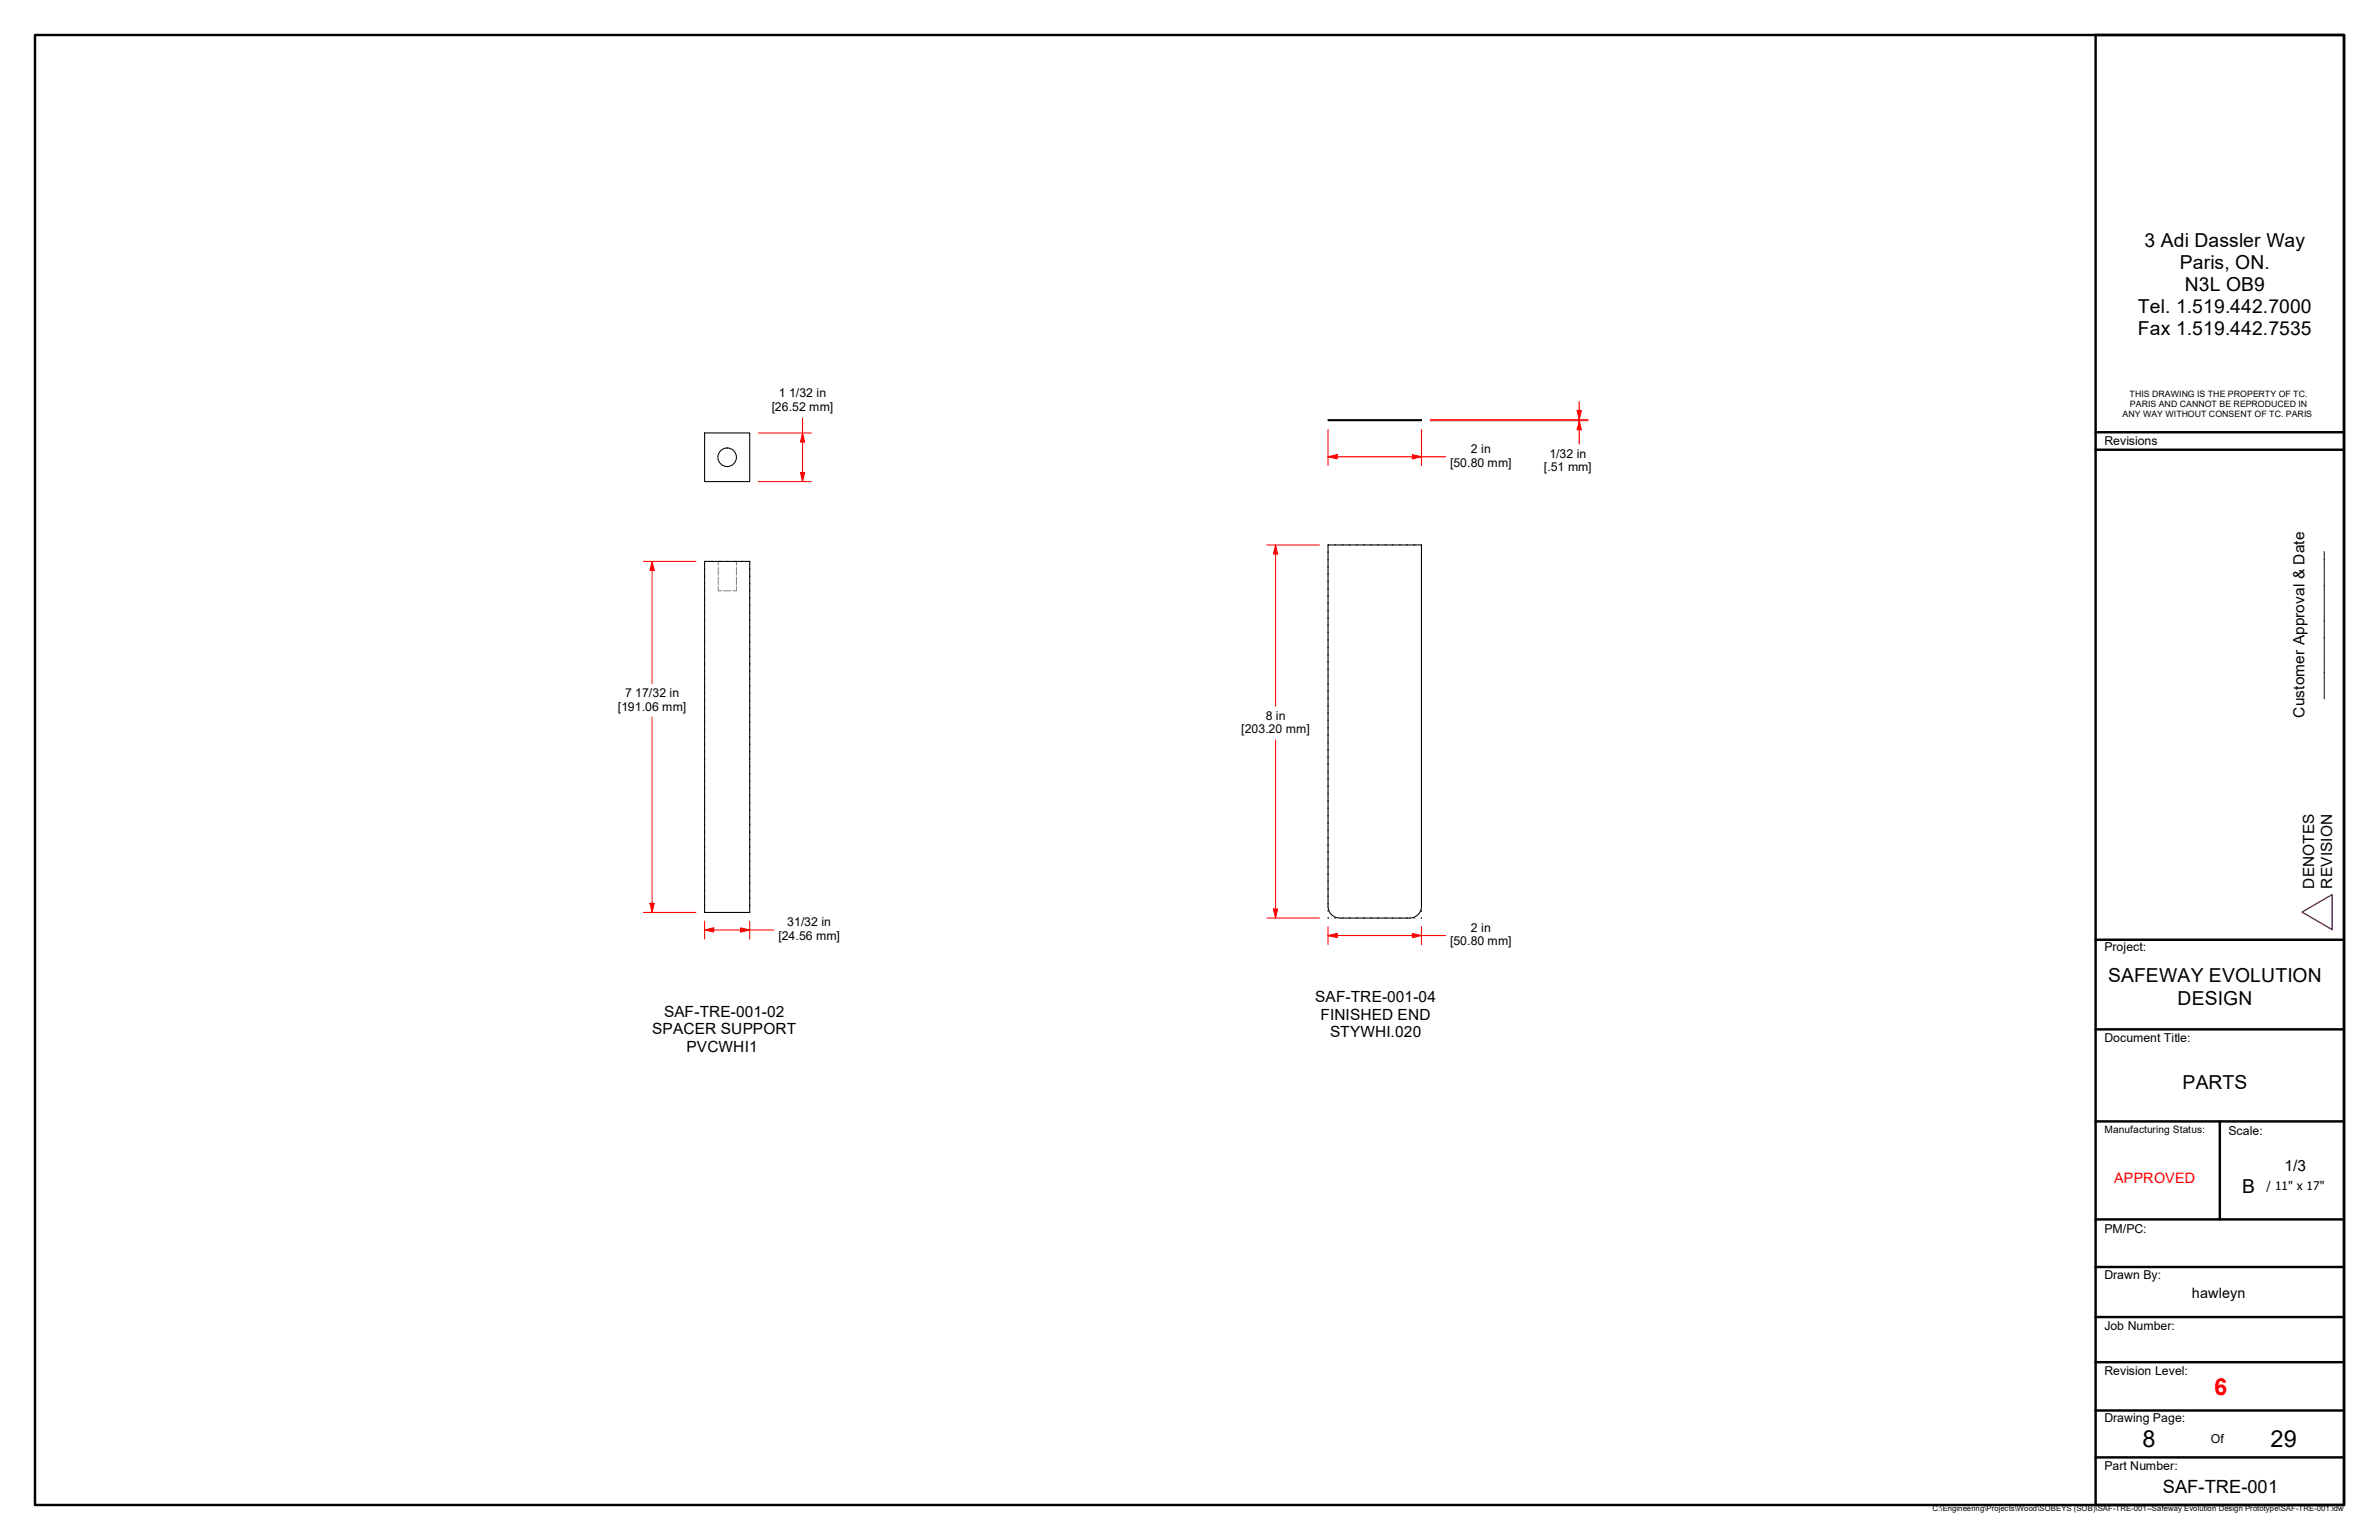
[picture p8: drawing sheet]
<svg xmlns="http://www.w3.org/2000/svg" width="432mm" height="279mm" viewBox="0 0 432 279" stroke-linecap="round" stroke-linejoin="round" font-family="sans-serif">
<defs><g id="words">
<text font-size="4.3" fill="#f00" x="401.9" y="253">6</text>
<g font-size="4.3">
<text x="388.9" y="262.6">8</text>
<text x="412.1" y="262.6">29</text>
</g>
<g font-size="3.5">
<text x="389.3" y="44.8">3 Adi Dassler Way</text>
<text x="395.7" y="48.8">Paris, ON.</text>
<text x="396.6" y="52.8">N3L OB9</text>
<text x="388" y="56.8">Tel. 1.519.442.7000</text>
<text x="388" y="60.8">Fax 1.519.442.7535</text>
<text x="382.7" y="178.2">SAFEWAY EVOLUTION</text>
<text x="395.2" y="182.2">DESIGN</text>
<text x="396.1" y="197.6">PARTS</text>
<text x="407" y="216.4">B</text>
</g>
<text font-size="3.3" x="392.6" y="271">SAF-TRE-001</text>
<g font-size="2.8">
<text x="418.3" y="130.2" transform="rotate(-90 418.3 130.2)">Customer Approval &amp; Date</text>
<text x="421.4" y="126.7" transform="rotate(-90 421.4 126.7)">_________________</text>
<text x="420.1" y="161.2" transform="rotate(-90 420.1 161.2)">DENOTES</text>
<text x="423.3" y="161.2" transform="rotate(-90 423.3 161.2)">REVISION</text>
<text x="120.5" y="184.5">SAF-TRE-001-02</text>
<text x="238.7" y="181.9">SAF-TRE-001-04</text>
<text x="239.6" y="185">FINISHED END</text>
<text x="118.4" y="187.6">SPACER SUPPORT</text>
<text x="124.6" y="190.8">PVCWHI1</text>
<text x="241.4" y="188.2">STYWHI.020</text>
<text x="414.7" y="212.5">1/3</text>
</g>
<text font-size="2.6" fill="#f00" x="383.7" y="214.6">APPROVED</text>
<text font-size="2.6" x="397.8" y="235.5">hawleyn</text>
<g font-size="2.2">
<text x="140.1" y="74.5">[26.52 mm]</text>
<text x="141.4" y="72.1">1</text>
<text x="143.3" y="72.1">1/32 in</text>
<text x="267" y="82.2">2 in</text>
<text x="281.2" y="83.1">1/32 in</text>
<text x="382" y="80.8">Revisions</text>
<text x="263.2" y="84.6">[50.80 mm]</text>
<text x="280.2" y="85.5">[.51 mm]</text>
<text x="112.1" y="128.9">[191.06 mm]</text>
<text x="113.5" y="126.4">7</text>
<text x="115.3" y="126.4">17/32 in</text>
<text x="229.7" y="130.6">8 in</text>
<text x="225.3" y="133">[203.20 mm]</text>
<text x="141.3" y="170.6">[24.56 mm]</text>
<text x="142.9" y="168.1">31/32 in</text>
<text x="263.2" y="171.5">[50.80 mm]</text>
<text x="267" y="169.2">2 in</text>
<text x="382" y="172.6">Project:</text>
<text x="382" y="189.1">Document Title:</text>
<text x="404.5" y="205.9">Scale:</text>
<text x="411.4" y="215.8">/ 11&quot; x 17&quot;</text>
<text x="382" y="223.6">PM/PC:</text>
<text x="382" y="232">Drawn By:</text>
<text x="382" y="241.3">Job Number:</text>
<text x="382" y="249.5">Revision Level:</text>
<text x="382" y="258.1">Drawing Page:</text>
<text x="401.3" y="261.9">Of</text>
<text x="382" y="266.8">Part Number:</text>
</g>
<text font-size="1.8" x="382" y="205.5">Manufacturing Status:</text>
<g font-size="1.6">
<text x="385.3" y="75.6">ANY WAY WITHOUT CONSENT OF TC. PARIS</text>
<text x="386.5" y="72">THIS DRAWING IS THE PROPERTY OF TC.</text>
<text x="386.6" y="73.8">PARIS AND CANNOT BE REPRODUCED IN</text>
</g>
<text font-size="1.4" x="350.8" y="274.1">C:\Engineering\Projects\Wood\SOBEYS (SOB)\SAF-TRE-001--Safeway Evolution Design Prototype\SAF-TRE-001.idw</text>
</g></defs>
<!-- layer: Hidden (ANSI) -->
<path d="M130.4 106.4v.8h.6M130.4 101.9v.7M130.4 102.9v1.4M130.4 104.7v1.4M131.3 107.2h1.4M133.7 106.4v.8h-.7M133.7 101.9v.7M133.7 102.9v1.4M133.7 104.7v1.4" fill="none" stroke="#808080" stroke-width=".18"/>
<!-- layer: Visible (ANSI) -->
<g fill="none" stroke="#000" stroke-width=".19">
<path d="M127.9 78.5h8.2v8.9h-8.2zM241 76.1h17v.2h-17zM127.9 101.9h8.2v63.6h-8.2zM243.2 166.6a2.13 2.13 0 0 1-2.2-2.1v-65.6h17v65.5a2.13 2.13 0 0 1-2.1 2.2M243.2 166.6h12.7"/>
<circle cx="132" cy="83" r="1.68"/>
</g>
<!-- layer: Border (ANSI) -->
<g fill="none" stroke="#000" stroke-width=".44">
<path d="M6.3 6.4h419.1v266.6h-419.1zM380.4 6.4h45v266.6h-45zM380.4 78.4h45M380.4 81.6h45M380.4 170.5h45M380.4 186.8h45M380.4 203.5h45M402.9 203.5v17.7M380.4 221.2h45M380.4 229.9h45M380.4 239h45M380.4 247.1h45"/>
<path d="M380.4 255.9h45M380.4 264.4h45"/>
</g>
<!-- layer: Title (ANSI) -->
<path d="M417.8 165.5l5.5-3.2v6.4z" fill="none" stroke="#800080" stroke-width=".25"/>
<!-- layer: Part Size -->
<g fill="none" stroke="#000" stroke-width=".18">
<path d="M241.2 98.9h-.2M242.3 98.9h.1M243.6 98.9h.2M244.9 98.9h.1M246.2 98.9h.2M247.5 98.9h.1M248.8 98.9h.2M250.1 98.9h.2M251.4 98.9h.2M252.7 98.9h.2M254 98.9h.2M255.3 98.9h.2"/>
<path d="M256.6 98.9h.2M257.9 98.9h.1M127.9 103.1v.2M127.9 104.5v.1M127.9 105.7v.2M127.9 107.1v.2M127.9 108.4v.2M127.9 109.7v.2M127.9 111.1v.2M127.9 112.4v.2M127.9 113.7v.2M127.9 115.1v.2"/>
<path d="M127.9 116.4v.2M127.9 117.7v.2M127.9 119v.2M128 101.9l-.1 .1M129.2 101.9h.1M130.6 101.9h.1M131.9 101.9h.2M133.3 101.9h.2M134.6 101.9h.2M136 101.9l.1 .1M136.1 103.1v.2M136.1 104.5v.1"/>
<path d="M136.1 105.7v.2M136.1 107.1v.2M136.1 108.4v.2M136.1 109.7v.2M136.1 111.1v.2M136.1 112.4v.2M136.1 113.7v.2M136.1 115.1v.2M136.1 116.4v.2M136.1 117.7v.2M136.1 119v.2M241 100.1v.2"/>
<path d="M241 101.4v.2M241 102.7v.2M241 104.1v.2M241 105.4v.2M241 106.7v.2M241 108v.2M241 109.3v.2M241 110.7v.2M241 112v.2M241 113.3v.2M241 114.7v.2M241 116v.2"/>
<path d="M241 117.3v.2M241 118.7v.2M258 100.1v.2M258 101.4v.2M258 102.7v.2M258 104.1v.2M258 105.4v.2M258 106.7v.2M258 108v.2M258 109.3v.2M258 110.7v.2M258 112v.2"/>
<path d="M258 113.3v.2M258 114.7v.2M258 116v.2M258 117.3v.2M258 118.7v.2M127.9 120.3v.2M127.9 121.7v.2M127.9 123v.2M127.9 124.3v.2M127.9 125.7v.2M127.9 127v.2M127.9 128.3v.2"/>
<path d="M127.9 129.7v.2M127.9 130.9v.2M127.9 132.3v.2M127.9 133.6v.2M127.9 134.9v.2M127.9 136.3v.2M127.9 137.6v.2M127.9 138.9v.2M136.1 120.3v.2M136.1 121.7v.2M136.1 123v.2M136.1 124.3v.2"/>
<path d="M136.1 125.7v.2M136.1 127v.2M136.1 128.3v.2M136.1 129.7v.2M136.1 130.9v.2M136.1 132.3v.2M136.1 133.6v.2M136.1 134.9v.2M136.1 136.3v.2M136.1 137.6v.2M136.1 138.9v.2M241 120v.2"/>
<path d="M241 121.3v.2M241 122.7v.1M241 124v.1M241 125.3v.2M241 126.6v.2M241 128v.1M241 129.3v.2M241 130.6v.2M241 132v.1M241 133.3v.2M241 134.6v.2M241 136v.1"/>
<path d="M241 137.3v.2M241 138.6v.1M241 139.9v.2M258 120v.2M258 121.3v.2M258 122.7v.1M258 124v.1M258 125.3v.2M258 126.6v.2M258 128v.1M258 129.3v.2M258 130.6v.2"/>
<path d="M258 132v.1M258 133.3v.2M258 134.6v.2M258 136v.1M258 137.3v.2M258 138.6v.1M258 139.9v.2M127.9 140.3v.2M127.9 141.6v.2M127.9 142.9v.2M127.9 144.2v.2M127.9 145.5v.2"/>
<path d="M127.9 146.9v.2M127.9 148.2v.2M127.9 149.5v.2M127.9 150.9v.2M127.9 152.2v.2M127.9 153.5v.2M127.9 154.9v.2M127.9 156.1v.2M127.9 157.5v.2M127.9 158.8v.2M136.1 140.3v.2M136.1 141.6v.2"/>
<path d="M136.1 142.9v.2M136.1 144.2v.2M136.1 145.5v.2M136.1 146.9v.2M136.1 148.2v.2M136.1 149.5v.2M136.1 150.9v.2M136.1 152.2v.2M136.1 153.5v.2M136.1 154.9v.2M136.1 156.1v.2M136.1 157.5v.2"/>
<path d="M136.1 158.8v.2M241 141.2v.2M241 142.6v.1M241 143.9v.2M241 145.2v.2M241 146.6v.1M241 147.9v.2M241 149.2v.2M241 150.6v.1M241 151.9v.2M241 153.2v.2M241 154.5v.2"/>
<path d="M241 155.8v.2M241 157.2v.2M241 158.5v.2M241 159.8v.2M258 141.2v.2M258 142.6v.1M258 143.9v.2M258 145.2v.2M258 146.6v.1M258 147.9v.2M258 149.2v.2M258 150.6v.1"/>
<path d="M258 151.9v.2M258 153.2v.2M258 154.5v.2M258 155.8v.2M258 157.2v.2M258 158.5v.2M258 159.8v.2M127.9 165.5h.1M127.9 160.1v.2M127.9 161.5v.2M127.9 162.8v.2M127.9 164.1v.2"/>
<path d="M129.2 165.5h.1M130.6 165.5h.1M131.9 165.5h.2M133.3 165.5h.2M134.6 165.5h.2M136.1 165.5h-.1M136.1 160.1v.2M136.1 161.5v.2M136.1 162.8v.2M136.1 164.1v.2M241 161.2v.2M241 162.5v.2"/>
<path d="M241 163.8v.2M241 165.2v.2M241 166.5l.2 .1M242.3 166.6h.1M243.6 166.6h.2M244.9 166.6h.1M246.2 166.6h.2M247.5 166.6h.1M248.8 166.6h.2M250.1 166.6h.2M251.4 166.6h.2M252.7 166.6h.2"/>
<path d="M254 166.6h.2M255.3 166.6h.2M256.6 166.6h.2M258 166.5l-.1 .1M258 161.2v.2M258 162.5v.2M258 163.8v.2M258 165.2v.2"/>
</g>
<!-- layer: Dimension (ANSI) -->
<path d="M231.5 164.9v1.7" fill="none" stroke="#f00" stroke-width=".19"/>
<path d="M231.1 164.9h.8l-.4 1.7z" fill-rule="evenodd" fill="#f00"/>
<path d="M231.5 98.9v1.6M231.1 164.9h.8l-.4 1.7z" fill="none" stroke="#f00" stroke-width=".19"/>
<path d="M231.5 98.9l.4 1.6h-.8z" fill-rule="evenodd" fill="#f00"/>
<path d="M229.9 98.9h9.6M231.5 98.9l.4 1.6h-.8zM231.5 100.5v27.6M231.5 134.2v30.7M229.9 166.6h9.6M256.3 169.7h1.7" fill="none" stroke="#f00" stroke-width=".19"/>
<path d="M256.3 169.4l1.7 .3-1.7 .4z" fill-rule="evenodd" fill="#f00"/>
<path d="M241 169.7h1.7M256.3 169.4l1.7 .3-1.7 .4z" fill="none" stroke="#f00" stroke-width=".19"/>
<path d="M241 169.7l1.7-.3v.7z" fill-rule="evenodd" fill="#f00"/>
<path d="M118.4 101.9v1.6M241 169.7l1.7-.3v.7zM241 168.1v3.3M242.7 169.7h13.6M258 169.7h4.4M258 168.1v3.3" fill="none" stroke="#f00" stroke-width=".19"/>
<path d="M118.4 101.9l.3 1.6h-.7z" fill-rule="evenodd" fill="#f00"/>
<path d="M118.4 101.9l.3 1.6h-.7zM118.4 163.9v1.6" fill="none" stroke="#f00" stroke-width=".19"/>
<path d="M118 163.9h.7l-.3 1.6z" fill-rule="evenodd" fill="#f00"/>
<path d="M116.8 101.9h9.5M118.4 103.5v20.5M118.4 130.1v33.8M116.8 165.5h9.5M118 163.9h.7l-.3 1.6zM127.9 168.7h1.6" fill="none" stroke="#f00" stroke-width=".19"/>
<path d="M127.9 168.7l1.6-.4v.8z" fill-rule="evenodd" fill="#f00"/>
<path d="M127.9 168.7l1.6-.4v.8zM134.4 168.7h1.7" fill="none" stroke="#f00" stroke-width=".19"/>
<path d="M134.4 168.3l1.7 .4-1.7 .4z" fill-rule="evenodd" fill="#f00"/>
<path d="M145.7 78.5v1.7M127.9 167.1v3.3M129.5 168.7h4.9M134.4 168.3l1.7 .4-1.7 .4zM136.1 168.7h4.4M136.1 167.1v3.3" fill="none" stroke="#f00" stroke-width=".19"/>
<path d="M145.7 78.5l.3 1.7h-.7z" fill-rule="evenodd" fill="#f00"/>
<path d="M145.7 78.5l.3 1.7h-.7zM145.7 85.7v1.7" fill="none" stroke="#f00" stroke-width=".19"/>
<path d="M145.3 85.7h.7l-.3 1.7z" fill-rule="evenodd" fill="#f00"/>
<path d="M137.7 78.5h9.6M145.7 75.8v2.7M286.6 74.5v1.6M137.7 87.4h9.6M145.3 85.7h.7l-.3 1.7zM145.7 80.2v5.5" fill="none" stroke="#f00" stroke-width=".19"/>
<path d="M286.3 74.5h.7l-.4 1.6z" fill-rule="evenodd" fill="#f00"/>
<path d="M286.3 74.5h.7l-.4 1.6zM286.6 76.3v1.7" fill="none" stroke="#f00" stroke-width=".19"/>
<path d="M286.6 76.3l.4 1.7h-.7z" fill-rule="evenodd" fill="#f00"/>
<path d="M259.6 76.1h28.6M259.6 76.3h28.6M286.6 76.3l.4 1.7h-.7zM286.6 72.8v1.7M286.6 78v2.6M241 82.9h1.7" fill="none" stroke="#f00" stroke-width=".19"/>
<path d="M241 82.9l1.7-.4v.7z" fill-rule="evenodd" fill="#f00"/>
<path d="M241 82.9l1.7-.4v.7zM256.3 82.9h1.7" fill="none" stroke="#f00" stroke-width=".19"/>
<path d="M256.3 82.5l1.7 .4-1.7 .3z" fill-rule="evenodd" fill="#f00"/>
<path d="M241 77.9v6.6M258 77.9v6.6M242.7 82.9h13.6M256.3 82.5l1.7 .4-1.7 .3zM258 82.9h4.4" fill="none" stroke="#f00" stroke-width=".19"/>
<use href="#words"/>
</svg>
